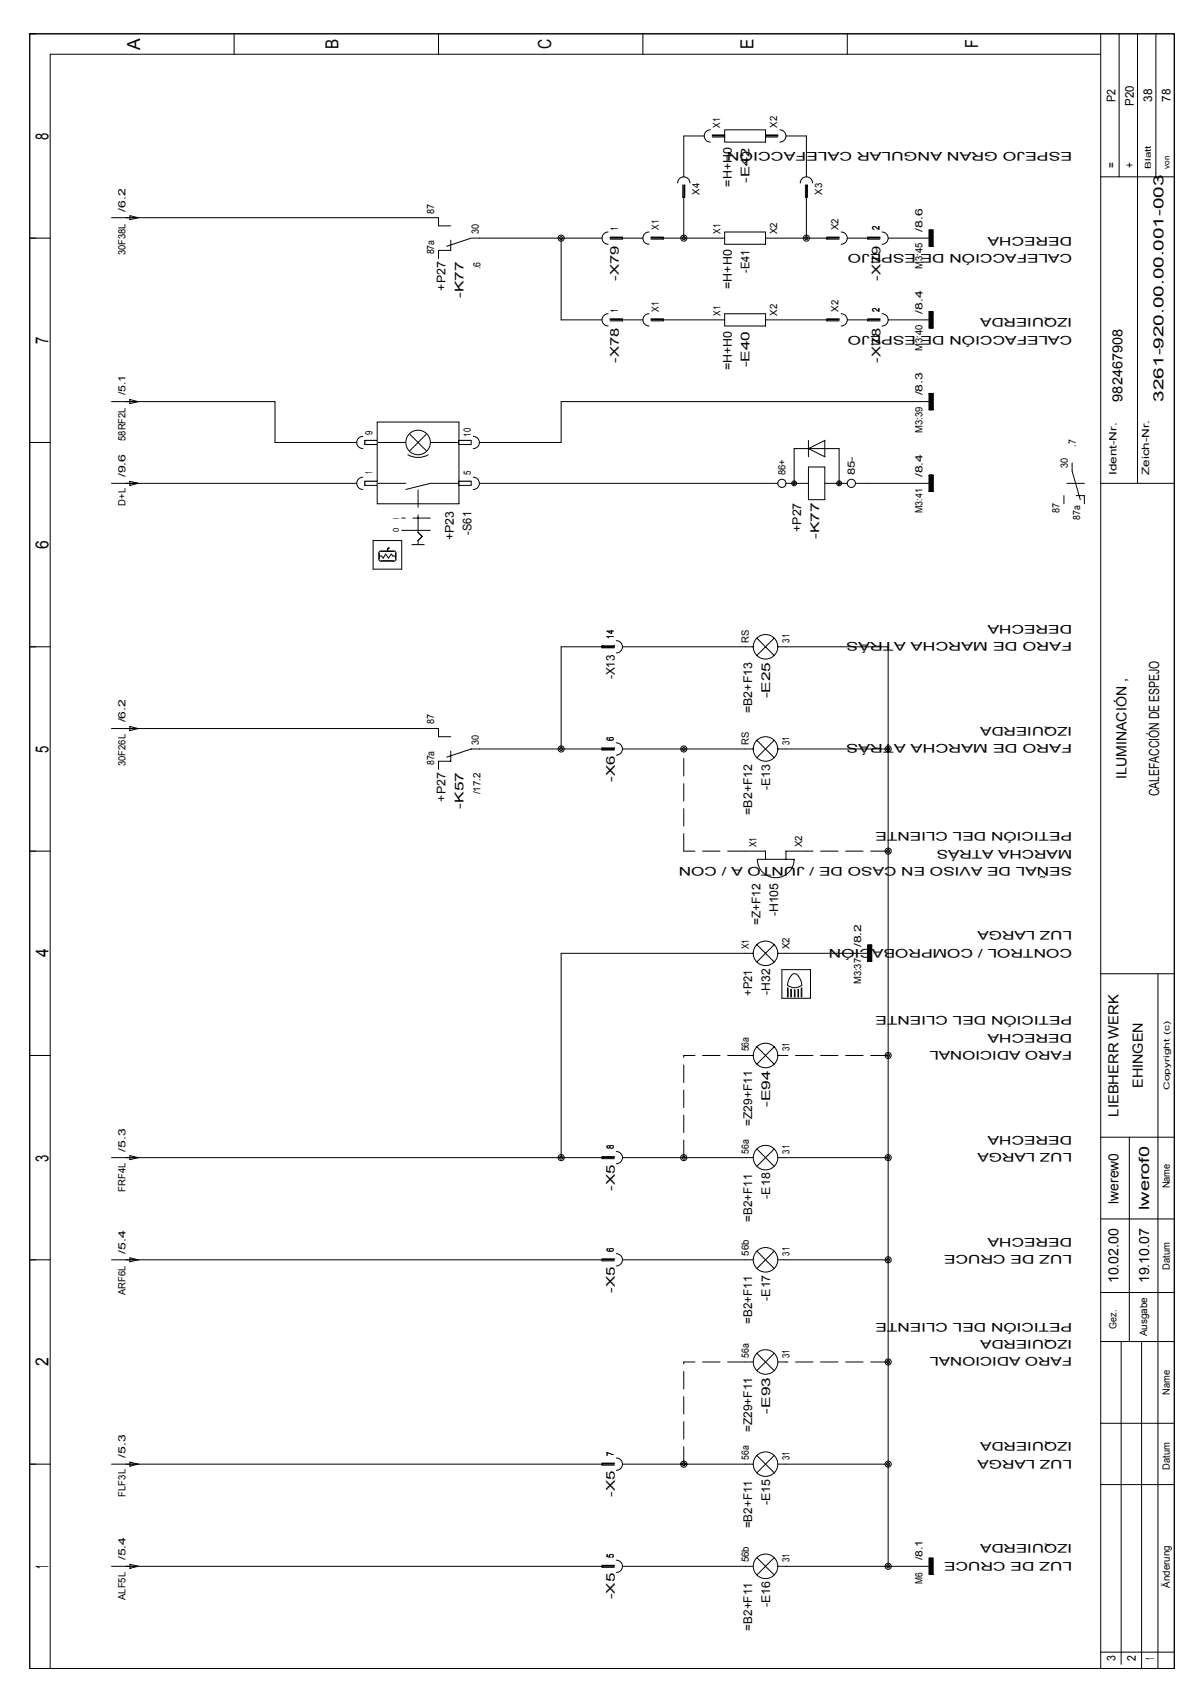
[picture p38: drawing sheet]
<svg xmlns="http://www.w3.org/2000/svg" width="210mm" height="297mm" viewBox="0 0 210 297" stroke-linecap="round" stroke-linejoin="round" font-family="sans-serif">
<defs><g id="words">
<g font-size="3.2">
<text x="24.7" y="8.7" transform="rotate(-90 24.7 8.7)">A</text>
<text x="59.7" y="8.6" transform="rotate(-90 59.7 8.6)">B</text>
<text x="97.1" y="8.7" transform="rotate(-90 97.1 8.7)">C</text>
<text x="132.8" y="8.6" transform="rotate(-90 132.8 8.6)">E</text>
<text x="172.4" y="8.5" transform="rotate(-90 172.4 8.5)">F</text>
<text x="8.5" y="24.7" transform="rotate(-90 8.5 24.7)">8</text>
<text x="8.5" y="60.7" transform="rotate(-90 8.5 60.7)">7</text>
<text x="8.5" y="96.7" transform="rotate(-90 8.5 96.7)">6</text>
<text x="8.5" y="132.7" transform="rotate(-90 8.5 132.7)">5</text>
<text x="8.5" y="168.8" transform="rotate(-90 8.5 168.8)">4</text>
<text x="8.5" y="204.8" transform="rotate(-90 8.5 204.8)">3</text>
<text x="8.5" y="240.8" transform="rotate(-90 8.5 240.8)">2</text>
<text x="8.5" y="276.5" transform="rotate(-90 8.5 276.5)">1</text>
</g>
<g font-size="2.5">
<text x="197.8" y="70.8" transform="rotate(-90 197.8 70.8)">982467908</text>
<text x="205" y="70.8" transform="rotate(-90 205 70.8)">3261-920.00.00.001-003</text>
<text x="198.6" y="137.3" transform="rotate(-90 198.6 137.3)">ILUMINACIÓN ,</text>
<text x="204.3" y="140.3" transform="rotate(-90 204.3 140.3)">CALEFACCIÓN DE ESPEJO</text>
<text x="201.4" y="191.8" transform="rotate(-90 201.4 191.8)">EHINGEN</text>
<text x="197.1" y="196.8" transform="rotate(-90 197.1 196.8)">LIEBHERR WERK</text>
<text x="197.1" y="212.2" transform="rotate(-90 197.1 212.2)">lwerew0</text>
<text x="202.5" y="213.3" transform="rotate(-90 202.5 213.3)">lwerof0</text>
<text x="197.1" y="226.2" transform="rotate(-90 197.1 226.2)">10.02.00</text>
<text x="202.5" y="226.2" transform="rotate(-90 202.5 226.2)">19.10.07</text>
</g>
<g font-size="2.1">
<text x="196.6" y="18" transform="rotate(-90 196.6 18)">P2</text>
<text x="203.1" y="17.9" transform="rotate(-90 203.1 17.9)">38</text>
<text x="206.3" y="17.9" transform="rotate(-90 206.3 17.9)">78</text>
<text x="199.8" y="18.6" transform="rotate(-90 199.8 18.6)">P20</text>
<text x="188.9" y="26.8" transform="rotate(-180 188.9 26.8)">ESPEJO GRAN ANGULAR CALEFACCIÓN</text>
<text x="196.6" y="29.6" transform="rotate(-90 196.6 29.6)">=</text>
<text x="199.8" y="29.6" transform="rotate(-90 199.8 29.6)">+</text>
<text x="129" y="32.9" transform="rotate(-90 129 32.9)">=H+H0</text>
<text x="132.1" y="32.2" transform="rotate(-90 132.1 32.2)">-E42</text>
<text x="188.9" y="41.7" transform="rotate(-180 188.9 41.7)">DERECHA</text>
<text x="188.9" y="44.8" transform="rotate(-180 188.9 44.8)">CALEFACCIÓN DE ESPEJO</text>
<text x="78.5" y="51.2" transform="rotate(-90 78.5 51.2)">+P27</text>
<text x="81.7" y="52.5" transform="rotate(-90 81.7 52.5)">-K77</text>
<text x="109.1" y="49.5" transform="rotate(-90 109.1 49.5)">-X79</text>
<text x="129" y="50.9" transform="rotate(-90 129 50.9)">=H+H0</text>
<text x="132.1" y="48.1" transform="rotate(-90 132.1 48.1)">-E41</text>
<text x="155.2" y="49.5" transform="rotate(-90 155.2 49.5)">-X79</text>
<text x="188.9" y="59.2" transform="rotate(-180 188.9 59.2)">CALEFACCIÓN DE ESPEJO</text>
<text x="188.9" y="56.1" transform="rotate(-180 188.9 56.1)">IZQUIERDA</text>
<text x="109.1" y="63.9" transform="rotate(-90 109.1 63.9)">-X78</text>
<text x="129" y="65.3" transform="rotate(-90 129 65.3)">=H+H0</text>
<text x="132.1" y="64.8" transform="rotate(-90 132.1 64.8)">-E40</text>
<text x="155.2" y="63.9" transform="rotate(-90 155.2 63.9)">-X78</text>
<text x="80" y="95.2" transform="rotate(-90 80 95.2)">+P23</text>
<text x="83.1" y="94.2" transform="rotate(-90 83.1 94.2)">-S61</text>
<text x="141.2" y="93.7" transform="rotate(-90 141.2 93.7)">+P27</text>
<text x="144.4" y="95" transform="rotate(-90 144.4 95)">-K77</text>
<text x="188.9" y="113.2" transform="rotate(-180 188.9 113.2)">FARO DE MARCHA ATRÁS</text>
<text x="188.9" y="110.2" transform="rotate(-180 188.9 110.2)">DERECHA</text>
<text x="108.3" y="119.8" transform="rotate(-90 108.3 119.8)">-X13</text>
<text x="132.6" y="125.7" transform="rotate(-90 132.6 125.7)">=B2+F13</text>
<text x="135.7" y="123.1" transform="rotate(-90 135.7 123.1)">-E25</text>
<text x="188.9" y="131.2" transform="rotate(-180 188.9 131.2)">FARO DE MARCHA ATRÁS</text>
<text x="188.9" y="128.2" transform="rotate(-180 188.9 128.2)">IZQUIERDA</text>
<text x="108.3" y="137.8" transform="rotate(-90 108.3 137.8)">-X6</text>
<text x="78.5" y="141.3" transform="rotate(-90 78.5 141.3)">+P27</text>
<text x="81.7" y="142.6" transform="rotate(-90 81.7 142.6)">-K57</text>
<text x="132.6" y="143.6" transform="rotate(-90 132.6 143.6)">=B2+F12</text>
<text x="135.7" y="139.3" transform="rotate(-90 135.7 139.3)">-E13</text>
<text x="188.9" y="149.8" transform="rotate(-180 188.9 149.8)">MARCHA ATRÁS</text>
<text x="188.9" y="146.7" transform="rotate(-180 188.9 146.7)">PETICIÓN DEL CLIENTE</text>
<text x="188.9" y="152.8" transform="rotate(-180 188.9 152.8)">SEÑAL DE AVISO EN CASO DE / JUNTO A / CON</text>
<text x="137.2" y="161.5" transform="rotate(-90 137.2 161.5)">-H105</text>
<text x="134" y="163.2" transform="rotate(-90 134 163.2)">=Z+F12</text>
<text x="188.9" y="167.3" transform="rotate(-180 188.9 167.3)">CONTROL / COMPROBACIÓN</text>
<text x="188.9" y="164.2" transform="rotate(-180 188.9 164.2)">LUZ LARGA</text>
<text x="132.6" y="175.5" transform="rotate(-90 132.6 175.5)">+P21</text>
<text x="135.7" y="175.4" transform="rotate(-90 135.7 175.4)">-H32</text>
<text x="188.9" y="179.1" transform="rotate(-180 188.9 179.1)">PETICIÓN DEL CLIENTE</text>
<text x="188.9" y="185.3" transform="rotate(-180 188.9 185.3)">FARO ADICIONAL</text>
<text x="188.9" y="182.2" transform="rotate(-180 188.9 182.2)">DERECHA</text>
<text x="135.7" y="195.2" transform="rotate(-90 135.7 195.2)">-E94</text>
<text x="132.6" y="198.5" transform="rotate(-90 132.6 198.5)">=Z29+F11</text>
<text x="188.9" y="203.3" transform="rotate(-180 188.9 203.3)">LUZ LARGA</text>
<text x="188.9" y="200.2" transform="rotate(-180 188.9 200.2)">DERECHA</text>
<text x="108.3" y="209.9" transform="rotate(-90 108.3 209.9)">-X5</text>
<text x="132.6" y="215.4" transform="rotate(-90 132.6 215.4)">=B2+F11</text>
<text x="135.7" y="211.3" transform="rotate(-90 135.7 211.3)">-E18</text>
<text x="188.9" y="221.3" transform="rotate(-180 188.9 221.3)">LUZ DE CRUCE</text>
<text x="188.9" y="218.2" transform="rotate(-180 188.9 218.2)">DERECHA</text>
<text x="108.3" y="227.9" transform="rotate(-90 108.3 227.9)">-X5</text>
<text x="132.6" y="233.4" transform="rotate(-90 132.6 233.4)">=B2+F11</text>
<text x="135.7" y="229.3" transform="rotate(-90 135.7 229.3)">-E17</text>
<text x="188.9" y="233.2" transform="rotate(-180 188.9 233.2)">PETICIÓN DEL CLIENTE</text>
<text x="188.9" y="239.3" transform="rotate(-180 188.9 239.3)">FARO ADICIONAL</text>
<text x="188.9" y="236.2" transform="rotate(-180 188.9 236.2)">IZQUIERDA</text>
<text x="135.7" y="249.2" transform="rotate(-90 135.7 249.2)">-E93</text>
<text x="132.6" y="252.5" transform="rotate(-90 132.6 252.5)">=Z29+F11</text>
<text x="188.9" y="257.3" transform="rotate(-180 188.9 257.3)">LUZ LARGA</text>
<text x="188.9" y="254.2" transform="rotate(-180 188.9 254.2)">IZQUIERDA</text>
<text x="108.3" y="263.9" transform="rotate(-90 108.3 263.9)">-X5</text>
<text x="132.6" y="269.4" transform="rotate(-90 132.6 269.4)">=B2+F11</text>
<text x="135.7" y="265.3" transform="rotate(-90 135.7 265.3)">-E15</text>
<text x="188.9" y="275.3" transform="rotate(-180 188.9 275.3)">LUZ DE CRUCE</text>
<text x="188.9" y="272.3" transform="rotate(-180 188.9 272.3)">IZQUIERDA</text>
<text x="108.3" y="281.9" transform="rotate(-90 108.3 281.9)">-X5</text>
<text x="132.6" y="287.4" transform="rotate(-90 132.6 287.4)">=B2+F11</text>
<text x="135.7" y="283.4" transform="rotate(-90 135.7 283.4)">-E16</text>
<text x="196.6" y="292.9" transform="rotate(-90 196.6 292.9)">3</text>
<text x="200.2" y="292.8" transform="rotate(-90 200.2 292.8)">2</text>
<text x="203.4" y="292.6" transform="rotate(-90 203.4 292.6)">1</text>
</g>
<g font-size="1.8">
<text x="126.9" y="22.5" transform="rotate(-90 126.9 22.5)">X1</text>
<text x="137" y="22.5" transform="rotate(-90 137 22.5)">X2</text>
<text x="123.3" y="34.3" transform="rotate(-90 123.3 34.3)">X4</text>
<text x="144.9" y="34.3" transform="rotate(-90 144.9 34.3)">X3</text>
<text x="22.1" y="37.3" transform="rotate(-90 22.1 37.3)">/6.2</text>
<text x="76.5" y="37.7" transform="rotate(-90 76.5 37.7)">87</text>
<text x="84.4" y="41.3" transform="rotate(-90 84.4 41.3)">30</text>
<text x="108.9" y="40.5" transform="rotate(-90 108.9 40.5)">1</text>
<text x="116.1" y="40.5" transform="rotate(-90 116.1 40.5)">X1</text>
<text x="127" y="41.3" transform="rotate(-90 127 41.3)">X1</text>
<text x="136.9" y="41.3" transform="rotate(-90 136.9 41.3)">X2</text>
<text x="147.8" y="40.5" transform="rotate(-90 147.8 40.5)">X2</text>
<text x="155" y="40.5" transform="rotate(-90 155 40.5)">2</text>
<text x="162.6" y="40.9" transform="rotate(-90 162.6 40.9)">/8.6</text>
<text x="22.1" y="45" transform="rotate(-90 22.1 45)">30F38L</text>
<text x="76.5" y="44.9" transform="rotate(-90 76.5 44.9)">87a</text>
<text x="84.7" y="47.4" transform="rotate(-90 84.7 47.4)">.6</text>
<text x="162.6" y="47.5" transform="rotate(-90 162.6 47.5)">M3:45</text>
<text x="108.9" y="54.9" transform="rotate(-90 108.9 54.9)">1</text>
<text x="116.1" y="54.9" transform="rotate(-90 116.1 54.9)">X1</text>
<text x="127" y="55.7" transform="rotate(-90 127 55.7)">X1</text>
<text x="136.9" y="55.7" transform="rotate(-90 136.9 55.7)">X2</text>
<text x="147.8" y="54.9" transform="rotate(-90 147.8 54.9)">X2</text>
<text x="155" y="54.9" transform="rotate(-90 155 54.9)">2</text>
<text x="162.6" y="55.3" transform="rotate(-90 162.6 55.3)">/8.4</text>
<text x="162.6" y="61.9" transform="rotate(-90 162.6 61.9)">M3:40</text>
<text x="22.1" y="69.7" transform="rotate(-90 22.1 69.7)">/5.1</text>
<text x="162.6" y="69.7" transform="rotate(-90 162.6 69.7)">/8.3</text>
<text x="22.1" y="77.7" transform="rotate(-90 22.1 77.7)">58RF2L</text>
<text x="65.7" y="76.6" transform="rotate(-90 65.7 76.6)">9</text>
<text x="83" y="77" transform="rotate(-90 83 77)">10</text>
<text x="162.6" y="76.3" transform="rotate(-90 162.6 76.3)">M3:39</text>
<text x="65.7" y="83.6" transform="rotate(-90 65.7 83.6)">1</text>
<text x="83" y="83.8" transform="rotate(-90 83 83.8)">5</text>
<text x="138.4" y="83.8" transform="rotate(-90 138.4 83.8)">86+</text>
<text x="150.7" y="83.8" transform="rotate(-90 150.7 83.8)">85-</text>
<text x="188.2" y="82.5" transform="rotate(-90 188.2 82.5)">30</text>
<text x="189.6" y="78.7" transform="rotate(-90 189.6 78.7)">.7</text>
<text x="196.8" y="83.8" transform="rotate(-90 196.8 83.8)">Ident-Nr.</text>
<text x="202.6" y="83.8" transform="rotate(-90 202.6 83.8)">Zeich-Nr.</text>
<text x="22.1" y="84.1" transform="rotate(-90 22.1 84.1)">/9.6</text>
<text x="22.1" y="89.1" transform="rotate(-90 22.1 89.1)">D+L</text>
<text x="162.6" y="84.1" transform="rotate(-90 162.6 84.1)">/8.4</text>
<text x="162.6" y="90.5" transform="rotate(-90 162.6 90.5)">M3:41</text>
<text x="186.8" y="90.4" transform="rotate(-90 186.8 90.4)">87</text>
<text x="190.4" y="91.6" transform="rotate(-90 190.4 91.6)">87a</text>
<text x="108.2" y="112.6" transform="rotate(-90 108.2 112.6)">14</text>
<text x="132" y="113.3" transform="rotate(-90 132 113.3)">RS</text>
<text x="139.2" y="113.3" transform="rotate(-90 139.2 113.3)">31</text>
<text x="22.1" y="127.4" transform="rotate(-90 22.1 127.4)">/6.2</text>
<text x="76.5" y="127.7" transform="rotate(-90 76.5 127.7)">87</text>
<text x="84.4" y="131.3" transform="rotate(-90 84.4 131.3)">30</text>
<text x="108.2" y="130.6" transform="rotate(-90 108.2 130.6)">6</text>
<text x="132" y="131.3" transform="rotate(-90 132 131.3)">RS</text>
<text x="139.2" y="131.3" transform="rotate(-90 139.2 131.3)">31</text>
<text x="22.1" y="135.1" transform="rotate(-90 22.1 135.1)">30F26L</text>
<text x="76.5" y="134.9" transform="rotate(-90 76.5 134.9)">87a</text>
<text x="84.7" y="140" transform="rotate(-90 84.7 140)">/17.2</text>
<text x="133.3" y="149.3" transform="rotate(-90 133.3 149.3)">X1</text>
<text x="141.4" y="149.3" transform="rotate(-90 141.4 149.3)">X2</text>
<text x="132" y="167.3" transform="rotate(-90 132 167.3)">X1</text>
<text x="139.2" y="167.3" transform="rotate(-90 139.2 167.3)">X2</text>
<text x="151.8" y="167" transform="rotate(-90 151.8 167)">/8.2</text>
<text x="151.8" y="173.5" transform="rotate(-90 151.8 173.5)">M3:37</text>
<text x="132" y="185.3" transform="rotate(-90 132 185.3)">56a</text>
<text x="139.2" y="185.3" transform="rotate(-90 139.2 185.3)">31</text>
<text x="22.1" y="203" transform="rotate(-90 22.1 203)">/5.3</text>
<text x="108.2" y="202.6" transform="rotate(-90 108.2 202.6)">8</text>
<text x="132" y="203.4" transform="rotate(-90 132 203.4)">56a</text>
<text x="139.2" y="203.4" transform="rotate(-90 139.2 203.4)">31</text>
<text x="206.2" y="209.5" transform="rotate(-90 206.2 209.5)">Name</text>
<text x="22.1" y="210.1" transform="rotate(-90 22.1 210.1)">FRF4L</text>
<text x="22.1" y="221" transform="rotate(-90 22.1 221)">/5.4</text>
<text x="108.2" y="220.6" transform="rotate(-90 108.2 220.6)">6</text>
<text x="132" y="221.4" transform="rotate(-90 132 221.4)">56b</text>
<text x="139.2" y="221.4" transform="rotate(-90 139.2 221.4)">31</text>
<text x="206.2" y="223.8" transform="rotate(-90 206.2 223.8)">Datum</text>
<text x="22.1" y="228.3" transform="rotate(-90 22.1 228.3)">ARF6L</text>
<text x="132" y="239.4" transform="rotate(-90 132 239.4)">56a</text>
<text x="139.2" y="239.4" transform="rotate(-90 139.2 239.4)">31</text>
<text x="196.8" y="234.2" transform="rotate(-90 196.8 234.2)">Gez.</text>
<text x="202.2" y="235.6" transform="rotate(-90 202.2 235.6)">Ausgabe</text>
<text x="206.2" y="245.9" transform="rotate(-90 206.2 245.9)">Name</text>
<text x="22.1" y="257" transform="rotate(-90 22.1 257)">/5.3</text>
<text x="108.2" y="256.7" transform="rotate(-90 108.2 256.7)">7</text>
<text x="132" y="257.4" transform="rotate(-90 132 257.4)">56a</text>
<text x="139.2" y="257.4" transform="rotate(-90 139.2 257.4)">31</text>
<text x="22.1" y="263.9" transform="rotate(-90 22.1 263.9)">FLF3L</text>
<text x="206.2" y="259.1" transform="rotate(-90 206.2 259.1)">Datum</text>
<text x="22.1" y="275" transform="rotate(-90 22.1 275)">/5.4</text>
<text x="108.2" y="274.7" transform="rotate(-90 108.2 274.7)">5</text>
<text x="132" y="275.4" transform="rotate(-90 132 275.4)">56b</text>
<text x="139.2" y="275.4" transform="rotate(-90 139.2 275.4)">31</text>
<text x="162.6" y="275" transform="rotate(-90 162.6 275)">/8.1</text>
<text x="162.6" y="279.2" transform="rotate(-90 162.6 279.2)">M6</text>
<text x="206.2" y="279.9" transform="rotate(-90 206.2 279.9)">Änderung</text>
<text x="22.1" y="282" transform="rotate(-90 22.1 282)">ALF5L</text>
</g>
<g font-size="1.4">
<text x="202.9" y="29.7" transform="rotate(-90 202.9 29.7)">Blatt</text>
<text x="206.1" y="29.7" transform="rotate(-90 206.1 29.7)">von</text>
<text x="70.3" y="93.9" transform="rotate(-90 70.3 93.9)">0</text>
<text x="70.3" y="91.4" transform="rotate(-90 70.3 91.4)">I</text>
<text x="206.1" y="192.1" transform="rotate(-90 206.1 192.1)">Copyright (c)</text>
</g>
</g></defs>
<g fill="none" stroke="#000" stroke-width=".18">
<path d="M22.2 38.4h2.1M22.9 38l1.4 .4-1.4 .3zM77.3 38.4v1.4h2.1M119.4 32.3a1.08 1.08 0 0 1 1.1-1.1 1.08 1.08 0 0 1 1.1 1.1M120.3 32.6v2.2h.4v-2.2h-.2v2.2M125.2 22.9a1.08 1.08 0 0 0-1.1 1.1 1.08 1.08 0 0 0 1.1 1M127.7 22.9h7.2v2.1h-7.2zM127.7 24h-2.1v-.2h2.1v.3h-2.1M134.9 24h2.2v-.2h-2.2v.3h2.2M137.4 22.9a1.08 1.08 0 0 1 1.1 1.1 1.08 1.08 0 0 1-1.1 1M141 32.3a1.08 1.08 0 0 1 1.1-1.1 1.08 1.08 0 0 1 1.1 1.1M141.9 32.6v2.2h.4v-2.2h-.2v2.2"/>
<path d="M79.4 42.3v1.8h-2.1v1.5M84.5 42h-1.5l-4.3 1.4M107.2 40.9a1.08 1.08 0 0 0-1.1 1.1 1.08 1.08 0 0 0 1.1 1.1M107.2 55.3a1.08 1.08 0 0 0-1.1 1.1 1.08 1.08 0 0 0 1.1 1.1M109.7 42h-2.2v-.2h2.2v.4h-2.2M109.7 56.4h-2.2v-.2h2.2v.4h-2.2M114.4 40.9a1.08 1.08 0 0 0-1.1 1.1 1.08 1.08 0 0 0 1.1 1.1M114.4 55.3a1.08 1.08 0 0 0-1.1 1.1 1.08 1.08 0 0 0 1.1 1.1M116.9 42h-2.2v-.2h2.2v.4h-2.2M116.9 56.4h-2.2v-.2h2.2v.4h-2.2M127.7 40.9h7.2v2.2h-7.2zM127.7 55.3h7.2v2.2h-7.2z"/>
<path d="M145.7 42h2.2v-.2h-2.2v.4h2.2M145.7 56.4h2.2v-.2h-2.2v.4h2.2M148.2 40.9a1.08 1.08 0 0 1 1.1 1.1 1.08 1.08 0 0 1-1.1 1.1M148.2 55.3a1.08 1.08 0 0 1 1.1 1.1 1.08 1.08 0 0 1-1.1 1.1M152.9 42h2.2v-.2h-2.2v.4h2.2M152.9 56.4h2.2v-.2h-2.2v.4h2.2M155.4 40.9a1.08 1.08 0 0 1 1.1 1.1 1.08 1.08 0 0 1-1.1 1.1M155.5 55.3a1.08 1.08 0 0 1 1 1.1 1.08 1.08 0 0 1-1 1.1M163.7 40.5h.8v2.9h-.8zM163.8 40.5v2.9M163.8 54.9v2.9M163.9 40.5v2.9"/>
<path d="M163.9 54.9v2.9M164 54.9v2.9M164 40.5v2.9M164.1 40.5v2.9M164.1 54.9v2.9M164.2 40.5v2.9M164.2 54.9v2.9M164.3 40.5v2.9M164.3 54.9v2.9M164.4 40.5v2.9M164.4 54.9v2.9M164.5 57.8h-.8v-2.9h.8v2.9"/>
<path d="M64 76.9a1.08 1.08 0 0 0-1.1 1.1 1.08 1.08 0 0 0 1.1 1.1M66.5 78h5M66.5 74.4h14.4v14.4h-14.4zM72.2 76.6l2.9 2.8M75.1 76.6l-2.9 2.8M75.8 78h5.1M83.4 76.9a1.08 1.08 0 0 1 1.1 1.1 1.08 1.08 0 0 1-1.1 1.1M142.5 77.6v2.9M142.5 79.1l2.9-1.5v2.9zM64 84.1a1.08 1.08 0 0 0-1.1 1.1 1.08 1.08 0 0 0 1.1 1.1M64.3 84.8h2.2v.8h-2.2zM66.5 85.2h5"/>
<path d="M70.8 93.5h5M71.9 80.2a3.6 3.6 0 0 0 3.6 0M72.6 96h2.2M80.9 85.2h-5.1l-4.3 1.1M83.4 84.1a1.08 1.08 0 0 1 1.1 1.1 1.08 1.08 0 0 1-1.1 1.1M134.9 85.2h2.2M138.5 85.2h4M142.5 82.3h2.9v5.8h-2.9zM145.4 85.2h3.9M147.9 85.2v-6.1h-7.9v6.1M150.8 85.2h2.1M22.2 204.1h2.1"/>
<path d="M22.9 203.7l1.4 .4-1.4 .3zM106.1 204.1h2.2v-.2h-2.2v.4h2.2M108.6 203a1.08 1.08 0 0 1 1.1 1.1 1.08 1.08 0 0 1-1.1 1.1M131.3 204.1h1.5M133.4 202.5l3 3.1M136.4 202.5l-3 3.1M137.1 204.1h1.4M22.2 222.1h2.1M22.9 221.7l1.4 .4-1.4 .3zM106.1 222.1h2.2v-.2h-2.2v.4h2.2M108.6 221a1.08 1.08 0 0 1 1.1 1.1 1.08 1.08 0 0 1-1.1 1.1M131.3 222.1h1.5"/>
<path d="M133.4 220.6l3 3M133.4 238.6l3 3M136.4 220.6l-3 3M136.4 238.6l-3 3M137.1 222.1h1.4M22.2 258.1h2.1M22.9 257.7l1.4 .4-1.4 .4zM106.1 258.1h2.2v-.2h-2.2v.4h2.2M108.6 257a1.08 1.08 0 0 1 1.1 1.1 1.08 1.08 0 0 1-1.1 1.1M131.3 258.1h1.5M131.3 240.1h1.5M133.4 256.6l3 3"/>
<path d="M136.4 256.6l-3 3M137.1 258.1h1.4M137.1 240.1h1.4M22.2 276.1h2.1M22.9 275.8l1.4 .3-1.4 .4zM106.1 276.1h2.2v-.2h-2.2v.4h2.2M108.6 275a1.08 1.08 0 0 1 1.1 1.1 1.08 1.08 0 0 1-1.1 1.1M131.3 276.1h1.5M133.4 274.6l3 3M136.4 274.6l-3 3M137.1 276.1h1.4M163.7 274.7h.8v2.9h-.8z"/>
<path d="M163.8 274.7v2.9M163.9 274.7v2.9M164 274.7v2.9M164.1 274.7v2.9M164.2 274.7v2.9M164.3 274.7v2.9M164.4 274.7v2.9"/>
<circle cx="98.9" cy="42" r=".54"/>
<circle cx="98.9" cy="42" r=".27"/>
<circle cx="120.5" cy="42" r=".54"/>
<circle cx="120.5" cy="42" r=".27"/>
<circle cx="142.1" cy="42" r=".27"/>
<circle cx="142.1" cy="42" r=".54"/>
<circle cx="73.7" cy="78" r="2.16"/>
<circle cx="137.8" cy="85.2" r=".72"/>
<circle cx="140" cy="85.2" r=".22"/>
<circle cx="140" cy="85.2" r=".43"/>
<circle cx="147.9" cy="85.2" r=".22"/>
<circle cx="147.9" cy="85.2" r=".43"/>
<circle cx="150" cy="85.2" r=".72"/>
<circle cx="134.9" cy="204.1" r="2.16"/>
<circle cx="134.9" cy="222.1" r="2.16"/>
<circle cx="156.5" cy="222.1" r=".27"/>
<circle cx="156.5" cy="222.1" r=".54"/>
<circle cx="134.9" cy="258.1" r="2.16"/>
<circle cx="134.9" cy="240.1" r="2.16"/>
<circle cx="156.5" cy="258.1" r=".27"/>
<circle cx="156.5" cy="258.1" r=".54"/>
<circle cx="134.9" cy="276.1" r="2.16"/>
<circle cx="156.5" cy="276.1" r=".27"/>
<circle cx="156.5" cy="276.1" r=".54"/>
</g>
<path d="M73.7 96v-.7M73.7 95.3l.7-.7M73.7 93.9v-8M74.4 94.6l-.7-.7M75.8 91.3h-5" fill="none" stroke="#000" stroke-width=".18" stroke-dasharray="3.1 1.3"/>
<path d="M64.3 84.8h2.2v.8h-2.2z" fill="#fff"/>
<path d="M64.3 77.6h2.2v.8h-2.2zM64.3 84.8h2.2v.8h-2.2z" fill="none" stroke="#000" stroke-width=".18"/>
<path d="M64.3 77.6h2.2v.8h-2.2z" fill="#fff"/>
<path d="M64.3 77.6h2.2v.8h-2.2zM80.9 77.6h2.1v.8h-2.1z" fill="none" stroke="#000" stroke-width=".18"/>
<path d="M80.9 77.6h2.1v.8h-2.1z" fill="#fff"/>
<path d="M80.9 77.6h2.1v.8h-2.1zM80.9 84.8h2.1v.8h-2.1z" fill="none" stroke="#000" stroke-width=".18"/>
<path d="M80.9 84.8h2.1v.8h-2.1z" fill="#fff"/>
<g fill="none" stroke="#000" stroke-width=".18">
<path d="M5.2 6h201.8v288.1h-201.8zM41.3 6v3.6M77.3 6v3.6M113.3 6v3.6M149.3 6v3.6M194 9.6h-185.2v284.5M194 6v288.1M197.2 6v25.2M200.5 6v79.2M203.7 6v25.2M19.6 38.4h57.7M120.5 34.8v7.2"/>
<path d="M124.1 24h-3.6v7.2M138.5 24h3.6v7.2M142.1 34.8v7.2M194 31.2h13M5.2 42h3.6M84.5 42h21.6M98.9 42v14.4h7.2M109.7 56.4h3.6M109.7 42h3.6M116.9 56.4h10.8M116.9 42h10.8M134.9 56.4h10.8"/>
<path d="M134.9 42h10.8M149.3 56.4h3.6M149.3 42h3.6M156.5 56.4h7.2M156.5 42h7.2M5.2 78h3.6M19.6 70.8h28.9v7.2h14.4M22.9 70.4l1.4 .4-1.4 .4zM163.7 70.8h-64.8v7.2h-14.4M163.7 69.4h.8v2.8h-.8zM163.8 69.4v2.8M163.9 69.4v2.8"/>
<path d="M164 69.4v2.8M164.1 69.4v2.8M164.2 69.4v2.8M164.3 69.4v2.8M164.4 69.4v2.8M19.6 85.2h43.3M22.9 84.8l1.4 .4-1.4 .4zM65.8 95.3h5v5h-5zM66.8 97.3l.3-.2 2.5 .1 .2 .3-.1 1.3-.3 .1h-2.5l-.1-.3zM66.9 98h.4l.2 .4 .5-.7 .5 .7 .4-.7 .4 .3h.4M66.9 97.5v1M67.2 98.8h2.2"/>
<path d="M67.2 97.2h2.2M68.3 97.1v-.4l.2-.2-.1 .3v.3M69.7 97.5v1M73.7 93.9l.7 .7-.7 .7M80.9 84.8h2.1v.8h-2.1zM84.5 85.2h50.4M152.9 85.2h10.8M163.7 83.8h.8v2.8h-.8zM163.8 83.8v2.8M163.9 83.8v2.8M164 83.8v2.8M164.1 83.8v2.8"/>
<path d="M164.2 83.8v2.8M164.3 83.8v2.8M164.4 83.8v2.8M187.5 87.4v1.4M188.9 81.6v1.4l1.5 5.1M189.7 87.4h1.4v1.4M194 85.2h13M5.2 114h3.6M108.3 114.2h-2.2v-.4h2.2v.2h-9.4v18M108.6 112.9a1.08 1.08 0 0 1 1.1 1.1 1.08 1.08 0 0 1-1.1 1.1M109.7 114h23.1M133.4 112.5l3 3"/>
<path d="M136.4 112.5l-3 3M137.1 114h19.4v162.1M19.6 128.4h57.7v1.5h2.1M22.9 128.1l1.4 .3-1.4 .4zM79.4 132.4v1.8h-2.1v1.4M108.3 132.2h-2.2v-.3h2.2v.1h-25.3l-4.3 1.5M108.6 131a1.08 1.08 0 0 1 1.1 1 1.08 1.08 0 0 1-1.1 1.1M109.7 132h23.1M133.4 130.5l3 3.1M136.4 130.5l-3 3.1M137.1 132h19.4M5.2 150h3.6"/>
<path d="M131.3 150h3.6v1.5M133.5 151.5h6.5a3.2 3.2 0 0 1-3.3 3.2 3.2 3.2 0 0 1-3.2-3.2zM142.1 150h-3.6v1.5M132.8 168.1h-33.9v36M133.4 166.5l3 3.1M136.4 166.5l-3 3.1M137.8 170.9h5v5.1h-5zM138.8 174.1v1.6M138.9 174.2v1.5M139.4 174.4v1.3M139.5 174.4v1.3M139.6 171.8a.82 .82 0 0 1 1.3 .5l.4 1.4a1.98 1.98 0 0 1-2.5 0l.3-1.1z"/>
<path d="M140 174.5v1.2M140.1 174.5v1.2M140.6 174.4v1.3M140.7 174.4v1.3M141.2 174.2v1.5M141.3 174.1v1.6M152.9 168.1h-15.8M152.9 166.6h.7v2.9h-.7zM153 166.6v2.9M153.1 166.6v2.9M153.2 166.6v2.9M153.3 166.6v2.9"/>
<path d="M153.4 166.6v2.9M153.5 166.6v2.9M153.6 166.6v2.9M194 171.7h13M204.1 171.7v122.4M5.2 186.1h3.6M131.3 186.1h1.5M133.4 184.5l3 3.1M136.4 184.5l-3 3.1M137.1 186.1h1.4M19.6 204.1h86.5M109.7 204.1h21.6"/>
<path d="M138.5 204.1h18M194 214.9h13M194 200.5h13M199 200.5v36M5.2 222.1h3.6M19.6 222.1h86.5M109.7 222.1h21.6M138.5 222.1h18M194 236.5h13M194 227.8h13M197.6 236.5v56.9M201.2 236.5v57.6"/>
<path d="M5.2 258.1h3.6M19.6 258.1h86.5M109.7 258.1h21.6M138.5 258.1h18M194 250.9h13M19.6 276.1h86.5M109.7 276.1h21.6M138.5 276.1h25.2M194 261.7h13M194 291.2h13"/>
<circle cx="134.9" cy="114" r="2.16"/>
<circle cx="98.9" cy="132" r=".54"/>
<circle cx="98.9" cy="132" r=".27"/>
<circle cx="120.5" cy="132" r=".27"/>
<circle cx="120.5" cy="132" r=".54"/>
<circle cx="134.9" cy="132" r="2.16"/>
<circle cx="156.5" cy="132" r=".27"/>
<circle cx="156.5" cy="132" r=".54"/>
<circle cx="156.5" cy="150" r=".27"/>
<circle cx="156.5" cy="150" r=".54"/>
<circle cx="134.9" cy="168.1" r="2.16"/>
<circle cx="134.9" cy="186.1" r="2.16"/>
<circle cx="156.5" cy="186.1" r=".27"/>
<circle cx="156.5" cy="186.1" r=".54"/>
<circle cx="98.9" cy="204.1" r=".54"/>
<circle cx="98.9" cy="204.1" r=".27"/>
<circle cx="120.5" cy="204.1" r=".27"/>
<circle cx="120.5" cy="204.1" r=".54"/>
<circle cx="156.5" cy="204.1" r=".27"/>
<circle cx="156.5" cy="204.1" r=".54"/>
<circle cx="120.5" cy="258.1" r=".27"/>
<circle cx="120.5" cy="258.1" r=".54"/>
<circle cx="156.5" cy="240.1" r=".27"/>
<circle cx="156.5" cy="240.1" r=".54"/>
</g>
<path d="M191.1 85.2h-4.3M120.5 150v-18M131.3 150h-10.8M156.5 150h-14.4M131.3 186.1h-10.8M156.5 186.1h-18M120.5 204.1v-18M120.5 258.1v-18M131.3 240.1h-10.8M156.5 240.1h-18" fill="none" stroke="#000" stroke-width=".18" stroke-dasharray="3.1 1.3"/>
<use href="#words"/>
</svg>
